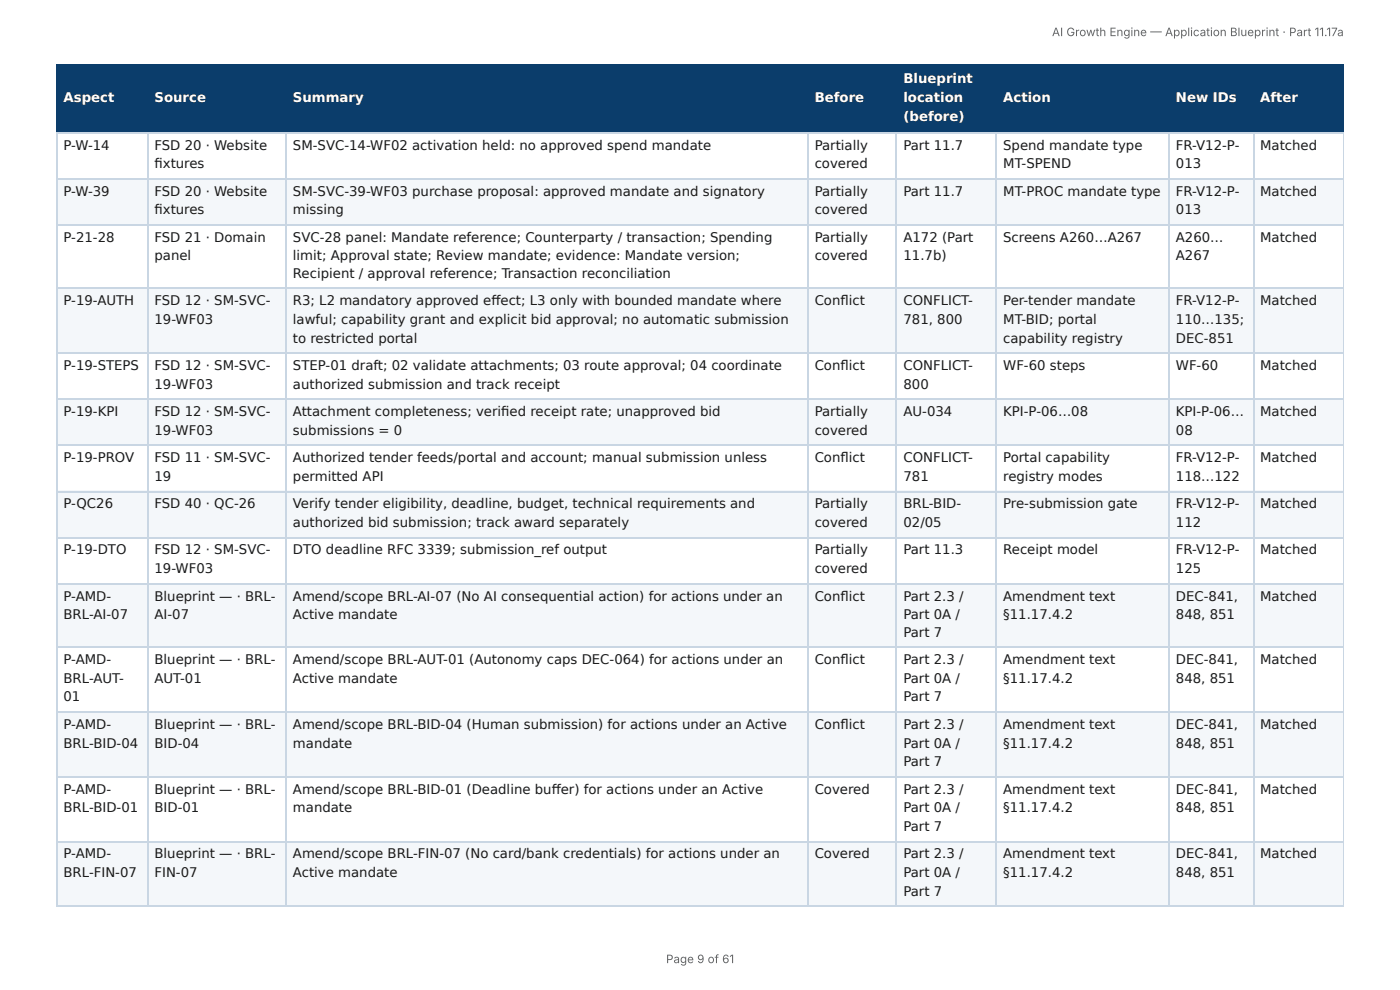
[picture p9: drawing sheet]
<svg xmlns="http://www.w3.org/2000/svg" width="297mm" height="210mm" viewBox="0 0 297 210" stroke-linecap="round" stroke-linejoin="round" font-family="sans-serif">
<defs><g id="words">
<g font-size="2.8" fill="#fff">
<text x="191.9" y="17.7">Blueprint</text>
<text x="13.5" y="21.7">Aspect</text>
<text x="32.8" y="21.7">Source</text>
<text x="62.2" y="21.7">Summary</text>
<text x="173" y="21.7">Before</text>
<text x="191.9" y="21.7">location</text>
<text x="213.1" y="21.7">Action</text>
<text x="249.8" y="21.7">New IDs</text>
<text x="267.6" y="21.7">After</text>
<text x="191.9" y="25.7">(before)</text>
</g>
<g font-size="2.8" fill="#1a1a1a">
<text x="13.5" y="31.8">P-W-14</text>
<text x="32.8" y="31.8">FSD 20 · Website</text>
<text x="32.8" y="35.7">fi xtures</text>
<text x="62.2" y="31.8">SM-SVC-14-WF02 activation held: no approved spend mandate</text>
<text x="173" y="31.8">Partially</text>
<text x="173" y="35.7">covered</text>
<text x="191.9" y="31.8">Part 11.7</text>
<text x="213.1" y="31.8">Spend mandate type</text>
<text x="213.1" y="35.7">MT-SPEND</text>
<text x="249.8" y="31.8">FR-V12-P-</text>
<text x="249.8" y="35.7">013</text>
<text x="267.6" y="31.8">Matched</text>
<text x="13.5" y="41.5">P-W-39</text>
<text x="32.8" y="41.5">FSD 20 · Website</text>
<text x="62.2" y="41.5">SM-SVC-39-WF03 purchase proposal: approved mandate and signatory</text>
<text x="173" y="41.5">Partially</text>
<text x="191.9" y="41.5">Part 11.7</text>
<text x="213.1" y="41.5">MT-PROC mandate type</text>
<text x="249.8" y="41.5">FR-V12-P-</text>
<text x="267.6" y="41.5">Matched</text>
<text x="32.8" y="45.5">fi xtures</text>
<text x="62.2" y="45.5">missing</text>
<text x="173" y="45.5">covered</text>
<text x="249.8" y="45.5">013</text>
<text x="13.5" y="51.3">P-21-28</text>
<text x="32.8" y="51.3">FSD 21 · Domain</text>
<text x="62.2" y="51.3">SVC-28 panel: Mandate reference; Counterparty / transaction; Spending</text>
<text x="173" y="51.3">Partially</text>
<text x="191.9" y="51.3">A172 (Part</text>
<text x="213.1" y="51.3">Screens A260…A267</text>
<text x="249.8" y="51.3">A260…</text>
<text x="267.6" y="51.3">Matched</text>
<text x="32.8" y="55.3">panel</text>
<text x="62.2" y="55.3">limit; Approval state; Review mandate; evidence: Mandate version;</text>
<text x="62.2" y="59">Recipient / approval reference; Transaction reconciliation</text>
<text x="173" y="55.3">covered</text>
<text x="191.9" y="55.3">11.7b)</text>
<text x="249.8" y="55.3">A267</text>
<text x="13.5" y="64.8">P-19-AUTH</text>
<text x="32.8" y="64.8">FSD 12 · SM-SVC-</text>
<text x="62.2" y="64.8">R3; L2 mandatory approved eff ect; L3 only with bounded mandate where</text>
<text x="173" y="64.8">Confl ict</text>
<text x="191.9" y="64.8">CONFLICT-</text>
<text x="213.1" y="64.8">Per-tender mandate</text>
<text x="249.8" y="64.8">FR-V12-P-</text>
<text x="267.6" y="64.8">Matched</text>
<text x="32.8" y="68.8">19-WF03</text>
<text x="62.2" y="68.8">lawful; capability grant and explicit bid approval; no automatic submission</text>
<text x="191.9" y="68.8">781, 800</text>
<text x="213.1" y="68.8">MT-BID; portal</text>
<text x="249.8" y="68.8">110…135;</text>
<text x="62.2" y="72.8">to restricted portal</text>
<text x="213.1" y="72.8">capability registry</text>
<text x="249.8" y="72.8">DEC-851</text>
<text x="13.5" y="78.6">P-19-STEPS</text>
<text x="32.8" y="78.6">FSD 12 · SM-SVC-</text>
<text x="32.8" y="82.6">19-WF03</text>
<text x="62.2" y="78.6">STEP-01 draft; 02 validate attachments; 03 route approval; 04 coordinate</text>
<text x="62.2" y="82.6">authorized submission and track receipt</text>
<text x="173" y="78.6">Confl ict</text>
<text x="191.9" y="78.6">CONFLICT-</text>
<text x="191.9" y="82.6">800</text>
<text x="213.1" y="78.6">WF-60 steps</text>
<text x="249.8" y="78.6">WF-60</text>
<text x="267.6" y="78.6">Matched</text>
<text x="13.5" y="88.4">P-19-KPI</text>
<text x="32.8" y="88.4">FSD 12 · SM-SVC-</text>
<text x="62.2" y="88.4">Attachment completeness; verifi ed receipt rate; unapproved bid</text>
<text x="173" y="88.4">Partially</text>
<text x="191.9" y="88.4">AU-034</text>
<text x="213.1" y="88.4">KPI-P-06…08</text>
<text x="249.8" y="88.4">KPI-P-06…</text>
<text x="267.6" y="88.4">Matched</text>
<text x="32.8" y="92.3">19-WF03</text>
<text x="62.2" y="92.3">submissions = 0</text>
<text x="173" y="92.3">covered</text>
<text x="249.8" y="92.3">08</text>
<text x="13.5" y="98.2">P-19-PROV</text>
<text x="32.8" y="98.2">FSD 11 · SM-SVC-</text>
<text x="62.2" y="98.2">Authorized tender feeds/portal and account; manual submission unless</text>
<text x="173" y="98.2">Confl ict</text>
<text x="191.9" y="98.2">CONFLICT-</text>
<text x="213.1" y="98.2">Portal capability</text>
<text x="249.8" y="98.2">FR-V12-P-</text>
<text x="267.6" y="98.2">Matched</text>
<text x="13.5" y="108">P-QC26</text>
<text x="32.8" y="102.1">19</text>
<text x="32.8" y="108">FSD 40 · QC-26</text>
<text x="62.2" y="102.1">permitted API</text>
<text x="62.2" y="108">Verify tender eligibility, deadline, budget, technical requirements and</text>
<text x="173" y="108">Partially</text>
<text x="191.9" y="102.1">781</text>
<text x="191.9" y="108">BRL-BID-</text>
<text x="213.1" y="102.1">registry modes</text>
<text x="213.1" y="108">Pre-submission gate</text>
<text x="249.8" y="102.1">118…122</text>
<text x="249.8" y="108">FR-V12-P-</text>
<text x="267.6" y="108">Matched</text>
<text x="62.2" y="111.9">authorized bid submission; track award separately</text>
<text x="173" y="111.9">covered</text>
<text x="191.9" y="111.9">02/05</text>
<text x="249.8" y="111.9">112</text>
<text x="13.5" y="117.7">P-19-DTO</text>
<text x="32.8" y="117.7">FSD 12 · SM-SVC-</text>
<text x="62.2" y="117.7">DTO deadline RFC 3339; submission_ref output</text>
<text x="173" y="117.7">Partially</text>
<text x="191.9" y="117.7">Part 11.3</text>
<text x="213.1" y="117.7">Receipt model</text>
<text x="249.8" y="117.7">FR-V12-P-</text>
<text x="267.6" y="117.7">Matched</text>
<text x="32.8" y="121.7">19-WF03</text>
<text x="173" y="121.7">covered</text>
<text x="249.8" y="121.7">125</text>
<text x="13.5" y="127.5">P-AMD-</text>
<text x="13.5" y="131.5">BRL-AI-07</text>
<text x="32.8" y="127.5">Blueprint — · BRL-</text>
<text x="32.8" y="131.5">AI-07</text>
<text x="62.2" y="127.5">Amend/scope BRL-AI-07 (No AI consequential action) for actions under an</text>
<text x="62.2" y="131.5">Active mandate</text>
<text x="173" y="127.5">Confl ict</text>
<text x="191.9" y="127.5">Part 2.3 /</text>
<text x="191.9" y="131.5">Part 0A /</text>
<text x="213.1" y="127.5">Amendment text</text>
<text x="213.1" y="131.5">§11.17.4.2</text>
<text x="249.8" y="127.5">DEC-841,</text>
<text x="249.8" y="131.5">848, 851</text>
<text x="267.6" y="127.5">Matched</text>
<text x="191.9" y="135.2">Part 7</text>
<text x="13.5" y="141">P-AMD-</text>
<text x="32.8" y="141">Blueprint — · BRL-</text>
<text x="62.2" y="141">Amend/scope BRL-AUT-01 (Autonomy caps DEC-064) for actions under an</text>
<text x="173" y="141">Confl ict</text>
<text x="191.9" y="141">Part 2.3 /</text>
<text x="213.1" y="141">Amendment text</text>
<text x="249.8" y="141">DEC-841,</text>
<text x="267.6" y="141">Matched</text>
<text x="13.5" y="145">BRL-AUT-</text>
<text x="13.5" y="149">01</text>
<text x="32.8" y="145">AUT-01</text>
<text x="62.2" y="145">Active mandate</text>
<text x="191.9" y="145">Part 0A /</text>
<text x="191.9" y="149">Part 7</text>
<text x="213.1" y="145">§11.17.4.2</text>
<text x="249.8" y="145">848, 851</text>
<text x="13.5" y="154.8">P-AMD-</text>
<text x="32.8" y="154.8">Blueprint — · BRL-</text>
<text x="62.2" y="154.8">Amend/scope BRL-BID-04 (Human submission) for actions under an Active</text>
<text x="173" y="154.8">Confl ict</text>
<text x="191.9" y="154.8">Part 2.3 /</text>
<text x="213.1" y="154.8">Amendment text</text>
<text x="249.8" y="154.8">DEC-841,</text>
<text x="267.6" y="154.8">Matched</text>
<text x="13.5" y="158.8">BRL-BID-04</text>
<text x="32.8" y="158.8">BID-04</text>
<text x="62.2" y="158.8">mandate</text>
<text x="191.9" y="158.8">Part 0A /</text>
<text x="213.1" y="158.8">§11.17.4.2</text>
<text x="249.8" y="158.8">848, 851</text>
<text x="191.9" y="162.7">Part 7</text>
<text x="13.5" y="168.5">P-AMD-</text>
<text x="13.5" y="172.5">BRL-BID-01</text>
<text x="32.8" y="168.5">Blueprint — · BRL-</text>
<text x="32.8" y="172.5">BID-01</text>
<text x="62.2" y="168.5">Amend/scope BRL-BID-01 (Deadline buff er) for actions under an Active</text>
<text x="62.2" y="172.5">mandate</text>
<text x="173" y="168.5">Covered</text>
<text x="191.9" y="168.5">Part 2.3 /</text>
<text x="191.9" y="172.5">Part 0A /</text>
<text x="213.1" y="168.5">Amendment text</text>
<text x="213.1" y="172.5">§11.17.4.2</text>
<text x="249.8" y="168.5">DEC-841,</text>
<text x="249.8" y="172.5">848, 851</text>
<text x="267.6" y="168.5">Matched</text>
<text x="191.9" y="176.5">Part 7</text>
<text x="13.5" y="182.3">P-AMD-</text>
<text x="32.8" y="182.3">Blueprint — · BRL-</text>
<text x="62.2" y="182.3">Amend/scope BRL-FIN-07 (No card/bank credentials) for actions under an</text>
<text x="173" y="182.3">Covered</text>
<text x="191.9" y="182.3">Part 2.3 /</text>
<text x="213.1" y="182.3">Amendment text</text>
<text x="249.8" y="182.3">DEC-841,</text>
<text x="267.6" y="182.3">Matched</text>
<text x="13.5" y="186.3">BRL-FIN-07</text>
<text x="32.8" y="186.3">FIN-07</text>
<text x="62.2" y="186.3">Active mandate</text>
<text x="191.9" y="186.3">Part 0A /</text>
<text x="191.9" y="190.2">Part 7</text>
<text x="213.1" y="186.3">§11.17.4.2</text>
<text x="249.8" y="186.3">848, 851</text>
</g>
<g font-size="2.5" fill="#666">
<text x="223.4" y="7.7">AI Growth Engine — Application Blueprint · Part 11.17a</text>
<text x="141.5" y="204.5">Page 9 of 61</text>
</g>
</g></defs>
<g fill="#0b3d6b">
<path d="M12.2 14h19.3v14h-19.3z"/>
<path d="M31.5 14h29.4v14h-29.4z"/>
<path d="M60.9 14h110.5v14h-110.5z"/>
<path d="M171.4 14h19.1v14h-19.1z"/>
<path d="M190.5 14h21.2v14h-21.2z"/>
<path d="M211.7 14h36.5v14h-36.5z"/>
<path d="M248.2 14h18v14h-18z"/>
<path d="M266.2 14h19.2v14h-19.2z"/>
</g>
<g fill="#f4f7fa">
<path d="M12.2 37.8h19.3v9.8h-19.3z"/>
<path d="M31.5 37.8h29.4v9.8h-29.4z"/>
<path d="M60.9 37.8h110.5v9.8h-110.5z"/>
<path d="M171.4 37.8h19.1v9.8h-19.1z"/>
<path d="M190.5 37.8h21.2v9.8h-21.2z"/>
<path d="M211.7 37.8h36.5v9.8h-36.5z"/>
<path d="M248.2 37.8h18v9.8h-18z"/>
<path d="M266.2 37.8h19.2v9.8h-19.2z"/>
<path d="M12.2 61.4h19.3v13.7h-19.3z"/>
<path d="M31.5 61.4h29.4v13.7h-29.4z"/>
<path d="M60.9 61.4h110.5v13.7h-110.5z"/>
<path d="M171.4 61.4h19.1v13.7h-19.1z"/>
<path d="M190.5 61.4h21.2v13.7h-21.2z"/>
<path d="M211.7 61.4h36.5v13.7h-36.5z"/>
<path d="M248.2 61.4h18v13.7h-18z"/>
<path d="M266.2 61.4h19.2v13.7h-19.2z"/>
<path d="M12.2 84.9h19.3v9.6h-19.3z"/>
<path d="M31.5 84.9h29.4v9.6h-29.4z"/>
<path d="M60.9 84.9h110.5v9.6h-110.5z"/>
<path d="M171.4 84.9h19.1v9.6h-19.1z"/>
<path d="M190.5 84.9h21.2v9.6h-21.2z"/>
<path d="M211.7 84.9h36.5v9.6h-36.5z"/>
<path d="M248.2 84.9h18v9.6h-18z"/>
<path d="M266.2 84.9h19.2v9.6h-19.2z"/>
<path d="M12.2 104.2h19.3v9.8h-19.3z"/>
<path d="M31.5 104.2h29.4v9.8h-29.4z"/>
<path d="M60.9 104.2h110.5v9.8h-110.5z"/>
<path d="M171.4 104.2h19.1v9.8h-19.1z"/>
<path d="M190.5 104.2h21.2v9.8h-21.2z"/>
<path d="M211.7 104.2h36.5v9.8h-36.5z"/>
<path d="M248.2 104.2h18v9.8h-18z"/>
<path d="M266.2 104.2h19.2v9.8h-19.2z"/>
<path d="M12.2 123.8h19.3v13.8h-19.3z"/>
<path d="M31.5 123.8h29.4v13.8h-29.4z"/>
<path d="M60.9 123.8h110.5v13.8h-110.5z"/>
<path d="M171.4 123.8h19.1v13.8h-19.1z"/>
<path d="M190.5 123.8h21.2v13.8h-21.2z"/>
<path d="M211.7 123.8h36.5v13.8h-36.5z"/>
<path d="M248.2 123.8h18v13.8h-18z"/>
<path d="M266.2 123.8h19.2v13.8h-19.2z"/>
<path d="M12.2 151.3h19.3v13.8h-19.3z"/>
<path d="M31.5 151.3h29.4v13.8h-29.4z"/>
<path d="M60.9 151.3h110.5v13.8h-110.5z"/>
<path d="M171.4 151.3h19.1v13.8h-19.1z"/>
<path d="M190.5 151.3h21.2v13.8h-21.2z"/>
<path d="M211.7 151.3h36.5v13.8h-36.5z"/>
<path d="M248.2 151.3h18v13.8h-18z"/>
<path d="M266.2 151.3h19.2v13.8h-19.2z"/>
<path d="M12.2 178.6h19.3v13.8h-19.3z"/>
<path d="M31.5 178.6h29.4v13.8h-29.4z"/>
<path d="M60.9 178.6h110.5v13.8h-110.5z"/>
<path d="M171.4 178.6h19.1v13.8h-19.1z"/>
<path d="M190.5 178.6h21.2v13.8h-21.2z"/>
<path d="M211.7 178.6h36.5v13.8h-36.5z"/>
<path d="M248.2 178.6h18v13.8h-18z"/>
<path d="M266.2 178.6h19.2v13.8h-19.2z"/>
</g>
<path d="M11.9 13.9h273.5M12 13.8v14.5M31.4 13.8v14.5M60.7 13.8v14.5M171.6 13.8v14.5M190.4 13.8v14.5M211.5 13.8v14.5M248.3 13.8v14.5M266.3 13.8v14.5M11.9 28.2h273.5" fill="none" stroke="#0b3d6b" stroke-width=".26"/>
<path d="M285.3 13.8v14.5" fill="none" stroke="#0b3d6b" stroke-width=".21"/>
<g fill="none" stroke="#c9d6e3" stroke-width=".26">
<path d="M11.9 28.2h273.5M11.9 38h273.5M12 28.3v164.1M31.4 28.3v164.1M60.7 28.3v164.1M171.6 28.3v164.1M190.4 28.3v164.1M211.5 28.3v164.1M248.3 28.3v164.1M266.3 28.3v164.1M11.9 47.8h273.5M11.9 61.3h273.5"/>
<path d="M11.9 75h273.5M11.9 84.8h273.5M11.9 94.6h273.5M11.9 104.4h273.5M11.9 114.2h273.5M11.9 124h273.5M11.9 137.5h273.5M11.9 151.2h273.5M11.9 165h273.5M11.9 178.7h273.5M11.9 192.5h273.5"/>
</g>
<path d="M285.3 28.3v164.1" fill="none" stroke="#c9d6e3" stroke-width=".21"/>
<use href="#words"/>
</svg>
